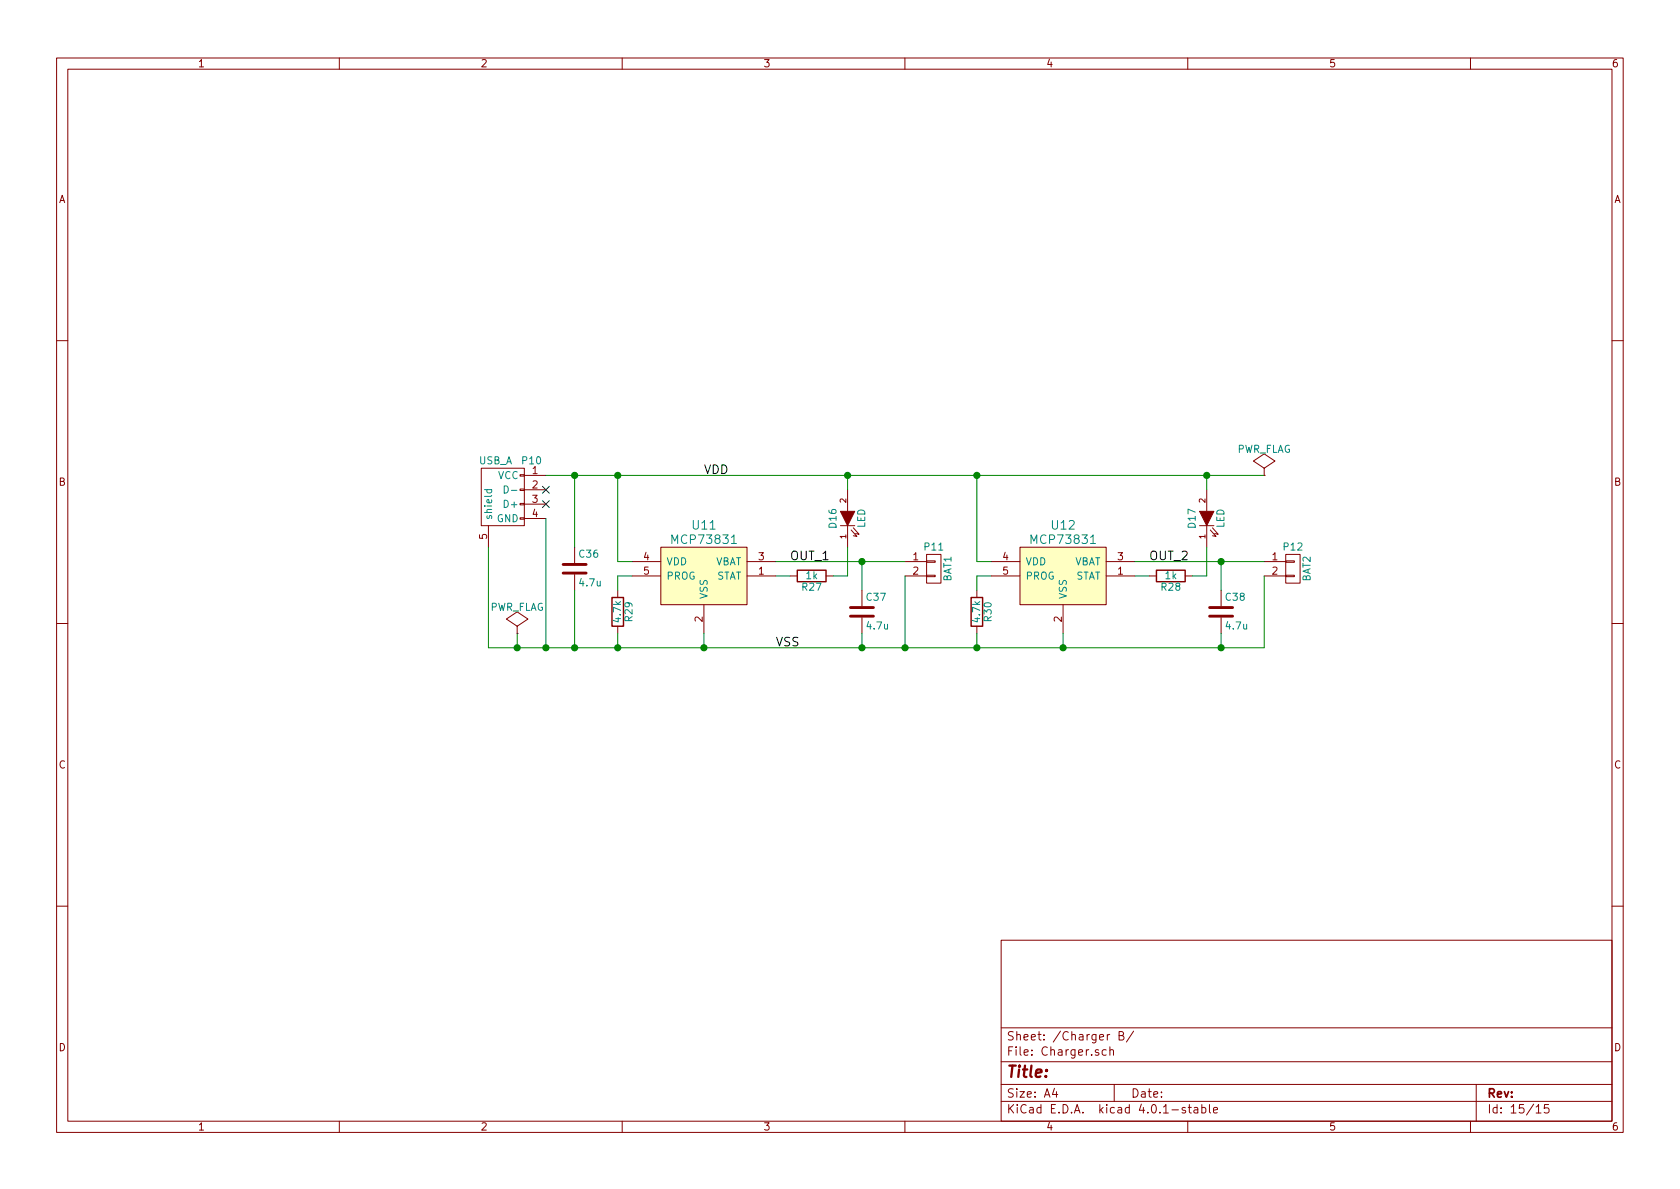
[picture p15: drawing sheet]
<svg xmlns="http://www.w3.org/2000/svg" width="297mm" height="210mm" viewBox="0 0 297 210" stroke-linecap="round" stroke-linejoin="round" font-family="sans-serif">
<defs><g id="words">
<text font-size="2.8" fill="#840000" x="178" y="190.5">Title:</text>
<g font-size="2.1">
<text x="124.5" y="83.8">VDD</text>
<text x="139.7" y="99.1">OUT_1</text>
<text x="203.2" y="99.1">OUT_2</text>
<text x="137.2" y="114.3">VSS</text>
</g>
<g font-size="2.1" fill="#008484">
<text x="122.5" y="93.6">U11</text>
<text x="186" y="93.6">U12</text>
<text x="119.2" y="96.2">MCP73831</text>
<text x="182.7" y="96.2">MCP73831</text>
</g>
<g font-size="2.1" fill="#840000">
<text x="178" y="184">Sheet: /Charger B/</text>
<text x="178" y="186.7">File: Charger.sch</text>
<text x="178" y="196.9">KiCad E.D.A. kicad 4.0.1-stable</text>
<text x="178" y="194.1">Size: A4</text>
<text x="200" y="194.1">Date:</text>
<text x="263" y="194.1">Rev:</text>
<text x="263" y="196.9">Id: 15/15</text>
</g>
<g font-size="1.8" fill="#840000">
<text x="35" y="11.9">1</text>
<text x="85" y="11.9">2</text>
<text x="135" y="11.9">3</text>
<text x="185" y="11.9">4</text>
<text x="235" y="11.9">5</text>
<text x="285" y="11.9">6</text>
<text x="10.4" y="35.9">A</text>
<text x="285.4" y="35.9">A</text>
<text x="94.1" y="83.8">1</text>
<text x="10.4" y="85.9">B</text>
<text x="94.1" y="86.4">2</text>
<text x="94.1" y="88.9">3</text>
<text x="285.4" y="85.9">B</text>
<text x="86.1" y="95.3" transform="rotate(-90 86.1 95.3)">5</text>
<text x="94.1" y="91.4">4</text>
<text x="113.8" y="99.1">4</text>
<text x="113.8" y="101.6">5</text>
<text x="134.1" y="101.6">1</text>
<text x="134.1" y="99.1">3</text>
<text x="161.4" y="99.1">1</text>
<text x="161.4" y="101.6">2</text>
<text x="177.3" y="99.1">4</text>
<text x="177.3" y="101.6">5</text>
<text x="197.6" y="101.6">1</text>
<text x="197.6" y="99.1">3</text>
<text x="224.9" y="99.1">1</text>
<text x="224.9" y="101.6">2</text>
<text x="124.2" y="110" transform="rotate(-90 124.2 110)">2</text>
<text x="187.7" y="110" transform="rotate(-90 187.7 110)">2</text>
<text x="10.4" y="135.9">C</text>
<text x="285.4" y="135.9">C</text>
<text x="10.4" y="185.9">D</text>
<text x="285.4" y="185.9">D</text>
<text x="35" y="199.9">1</text>
<text x="85" y="199.9">2</text>
<text x="135" y="199.9">3</text>
<text x="185" y="199.9">4</text>
<text x="235" y="199.9">5</text>
<text x="285" y="199.9">6</text>
</g>
<g font-size="1.8" fill="#008484">
<text x="84.6" y="82.1">USB_A</text>
<text x="92.4" y="82.1">P10</text>
<text x="218.6" y="80.1">PWR_FLAG</text>
<text x="88" y="84.7">VCC</text>
<text x="89.4" y="89.8">D+</text>
<text x="87" y="91.9" transform="rotate(-90 87 91.9)">shield</text>
<text x="87.8" y="92.3">GND</text>
<text x="147.9" y="93.3" transform="rotate(-90 147.9 93.3)">D16</text>
<text x="153" y="93.4" transform="rotate(-90 153 93.4)">LED</text>
<text x="211.4" y="93.3" transform="rotate(-90 211.4 93.3)">D17</text>
<text x="216.5" y="93.4" transform="rotate(-90 216.5 93.4)">LED</text>
<text x="102.5" y="98.6">C36</text>
<text x="117.9" y="99.9">VDD</text>
<text x="126.2" y="99.9">VBAT</text>
<text x="163.5" y="97.3">P11</text>
<text x="181.4" y="99.9">VDD</text>
<text x="189.7" y="99.9">VBAT</text>
<text x="227" y="97.3">P12</text>
<text x="86.5" y="108">PWR_FLAG</text>
<text x="102.6" y="103.7">4.7u</text>
<text x="117.9" y="102.5">PROG</text>
<text x="125.1" y="105.9" transform="rotate(-90 125.1 105.9)">VSS</text>
<text x="126.4" y="102.5">STAT</text>
<text x="141.9" y="104.4">R27</text>
<text x="142.5" y="102.4">1k</text>
<text x="153.3" y="106.2">C37</text>
<text x="168.2" y="102.9" transform="rotate(-90 168.2 102.9)">BAT1</text>
<text x="181.4" y="102.5">PROG</text>
<text x="188.6" y="105.9" transform="rotate(-90 188.6 105.9)">VSS</text>
<text x="189.9" y="102.5">STAT</text>
<text x="205.4" y="104.4">R28</text>
<text x="206" y="102.4">1k</text>
<text x="216.8" y="106.2">C38</text>
<text x="231.7" y="102.9" transform="rotate(-90 231.7 102.9)">BAT2</text>
<text x="109.8" y="109.9" transform="rotate(-90 109.8 109.9)">4.7k</text>
<text x="111.8" y="109.8" transform="rotate(-90 111.8 109.8)">R29</text>
<text x="153.4" y="111.3">4.7u</text>
<text x="173.3" y="109.9" transform="rotate(-90 173.3 109.9)">4.7k</text>
<text x="175.3" y="109.8" transform="rotate(-90 175.3 109.8)">R30</text>
<text x="216.9" y="111.3">4.7u</text>
</g>
<g font-size="1.4" fill="#840000">
<text x="149.6" y="88.9" transform="rotate(-90 149.6 88.9)">2</text>
<text x="213.1" y="88.9" transform="rotate(-90 213.1 88.9)">2</text>
<text x="149.6" y="95.2" transform="rotate(-90 149.6 95.2)">1</text>
<text x="213.1" y="95.2" transform="rotate(-90 213.1 95.2)">1</text>
</g>
</g></defs>
<g fill="none" stroke="#840000" stroke-width=".18">
<path d="M10 10.3h277v189.9h-277zM12 12.2h273v186.1h-273zM60 10.3v1.9M110 10.3v1.9M160 10.3v1.9M210 10.3v1.9M260 10.3v1.9M10 60.2h2M285 60.2h2M85.1 82.8h7.6v10.2h-7.6zM86.4 93v3.8M91.9 83.9h.8v.3h-.8z"/>
<path d="M91.9 86.5h.8v.2h-.8zM91.9 89h.8v.3h-.8zM91.9 91.6h.8v.2h-.8zM92.7 84.1h3.8M92.7 86.6h3.8M92.7 89.1h3.8M92.7 91.7h3.8M101.6 96.8v2.8M111.8 99.3h5M116.8 96.8h15.3v10.1h-15.3zM132.1 99.3h5.1M148.6 93h2.5"/>
<path d="M149.9 86.6v3.8M149.9 93v3.8M150.5 93.7l1 1.2-.6-.2M150.9 93.3l1 1.2-.6-.1M160 99.3h3.8M163.8 99.2h1.6v.2h-1.6zM163.8 98h2.6v5.1h-2.6zM175.3 99.3h5M180.3 96.8h15.3v10.1h-15.3zM195.6 99.3h5.1M212.1 93h2.5M213.4 86.6v3.8"/>
<path d="M213.4 93v3.8M214 93.7l1 1.2-.6-.2M214.4 93.3l1 1.2-.6-.1M223.5 84.1h.1M223.5 82.8l1.9-1.3-1.9-1.2-1.9 1.2 1.9 1.3v1.3M223.5 99.3h3.8M227.3 99.2h1.6v.2h-1.6zM227.3 98h2.6v5.1h-2.6zM10 110.3h2M91.4 112h.1M91.4 110.7l1.9-1.2-1.9-1.3-1.9 1.3 1.9 1.2v1.3M101.6 101.6v2.8"/>
<path d="M109.2 104.4v1.3M109.2 110.7v1.3M111.8 101.8h5M124.5 106.9v5.1M132.1 101.8h5.1M139.7 101.8h1.3M146 101.8h1.3M152.4 104.4v2.8M152.4 109.2v2.8M160 101.8h3.8M163.8 101.7h1.6v.3h-1.6zM172.7 104.4v1.3"/>
<path d="M172.7 110.7v1.3M175.3 101.8h5M188 106.9v5.1M195.6 101.8h5.1M203.2 101.8h1.3M209.5 101.8h1.3M215.9 104.4v2.8M215.9 109.2v2.8M223.5 101.8h3.8M227.3 101.7h1.6v.3h-1.6zM285 110.3h2M10 160.2h2"/>
<path d="M177 166.3h108v32h-108zM285 160.2h2M60 198.3v1.9M110 198.3v1.9M160 198.3v1.9M177 194.8h108M177 191.8h108M177 187.8h108M177 181.8h108M186.4 192.5l-.3 1h.9M186.8 193v1M195.6 185.7l-.5-.1-.2 .3v.6l.2 .1 .5-.1"/>
<path d="M196.2 182.9l-.4 .3M196.2 185.7l.2-.1 .4 .1 .1 .9M196.2 185.1v1.5M197 191.8v3M197.9 183.1h.5l.2-.1 .1-.3-.3-.3h-.5v1.5h.6l.2-.3a.41 .41 0 0 0-.3-.5M200.4 182.3l-1.2 2M209.6 195.9a.37 .37 0 0 0-.6 .1l.1 .3 .5 .1 .1 .1-.3 .3-.4-.1M210 198.3v1.9M210.1 195.8h.5M210.3 195.3v1.3l.3 .2M211.2 195.9h.5l.1 .9M211.8 196.2l-.5 .1-.2 .2 .2 .3 .5-.1"/>
<path d="M212.5 195.9l.4-.1 .3 .3-.1 .6h-.6M212.5 195.3v1.5M213.8 195.3v1.3l.2 .2M214.6 196.3l.7-.1-.1-.3-.4-.1-.2 .2v.7h.6M260 198.3v1.9M261 191.8v6.5M271.6 195.8l.4-.5v1.5M271.6 196.8h.9M273.8 195.3h-.7l-.1 .7 .3-.1 .4 .1 .2 .2-.1 .5-.2 .1-.6-.1"/>
</g>
<path d="M85.7 86.6h1.2M86.2 86.6l-.1 .3 .2 .3 .6-.1v-.5M89.2 85.9a.64 .64 0 0 1 .7 .7 .64 .64 0 0 1-.7 .6zM90.4 86.7h1M129.3 96.1h.9M192.8 96.1h.9" fill="none" stroke="#008484" stroke-width=".18"/>
<path d="M99.6 99.8h4M99.6 101.3h4M150.4 109h4M150.4 107.4h4M213.9 109h4M213.9 107.4h4" fill="none" stroke="#840000" stroke-width=".51"/>
<g fill="#ffffc2" stroke="#ffffc2" stroke-width=".18">
<path d="M180.3 96.8h15.3v10.1h-15.3z"/>
<path d="M116.8 96.8h15.3v10.1h-15.3z"/>
</g>
<path d="M108.2 105.7h2v5h-2zM141 100.8h5v2.1h-5zM171.7 105.7h2v5h-2zM204.5 100.8h5v2.1h-5z" fill="none" stroke="#840000" stroke-width=".25"/>
<g fill="#840000" stroke="#840000" stroke-width=".18">
<path d="M148.6 90.4h2.5l-1.2 2.6z"/>
<path d="M212.1 90.4h2.5l-1.2 2.6z"/>
</g>
<g fill="none" stroke="#008400" stroke-width=".18">
<path d="M86.4 96.8v17.7h137.1v-12.7M96.5 84.1h127M96.5 91.7v22.8M101.6 84.1v12.7M109.2 84.1v15.2h2.6M137.2 99.3h22.8M149.9 96.8v5h-2.6M149.9 84.1v2.5M152.4 99.3v5.1M172.7 84.1v15.2h2.6M200.7 99.3h22.8M213.4 96.8v5h-2.6"/>
<path d="M213.4 84.1v2.5M215.9 99.3v5.1M91.4 112v2.5M101.6 104.4v10.1M109.2 112v2.5M111.8 101.8h-2.6v2.6M124.5 112v2.5M137.2 101.8h2.5M152.4 112v2.5M160 101.8v12.7M172.7 112v2.5M175.3 101.8h-2.6v2.6"/>
<path d="M188 112v2.5M200.7 101.8h2.5M215.9 112v2.5"/>
</g>
<g fill="#008400" stroke="#008400" stroke-width=".25">
<circle cx="101.6" cy="84.1" r=".51"/>
<circle cx="109.2" cy="84.1" r=".51"/>
<circle cx="149.9" cy="84.1" r=".51"/>
<circle cx="172.7" cy="84.1" r=".51"/>
<circle cx="188" cy="114.5" r=".51"/>
<circle cx="172.7" cy="114.5" r=".51"/>
<circle cx="124.5" cy="114.5" r=".51"/>
<circle cx="109.2" cy="114.5" r=".51"/>
<circle cx="101.6" cy="114.5" r=".51"/>
<circle cx="96.5" cy="114.5" r=".51"/>
<circle cx="152.4" cy="114.5" r=".51"/>
<circle cx="152.4" cy="99.3" r=".51"/>
<circle cx="160" cy="114.5" r=".51"/>
<circle cx="215.9" cy="99.3" r=".51"/>
<circle cx="215.9" cy="114.5" r=".51"/>
<circle cx="91.4" cy="114.5" r=".51"/>
<circle cx="213.4" cy="84.1" r=".51"/>
</g>
<path d="M95.9 86l1.2 1.2M95.9 88.5l1.2 1.3M97.1 86l-1.2 1.2M97.1 88.5l-1.2 1.3" fill="none" stroke="#000084" stroke-width=".18"/>
<use href="#words"/>
</svg>
